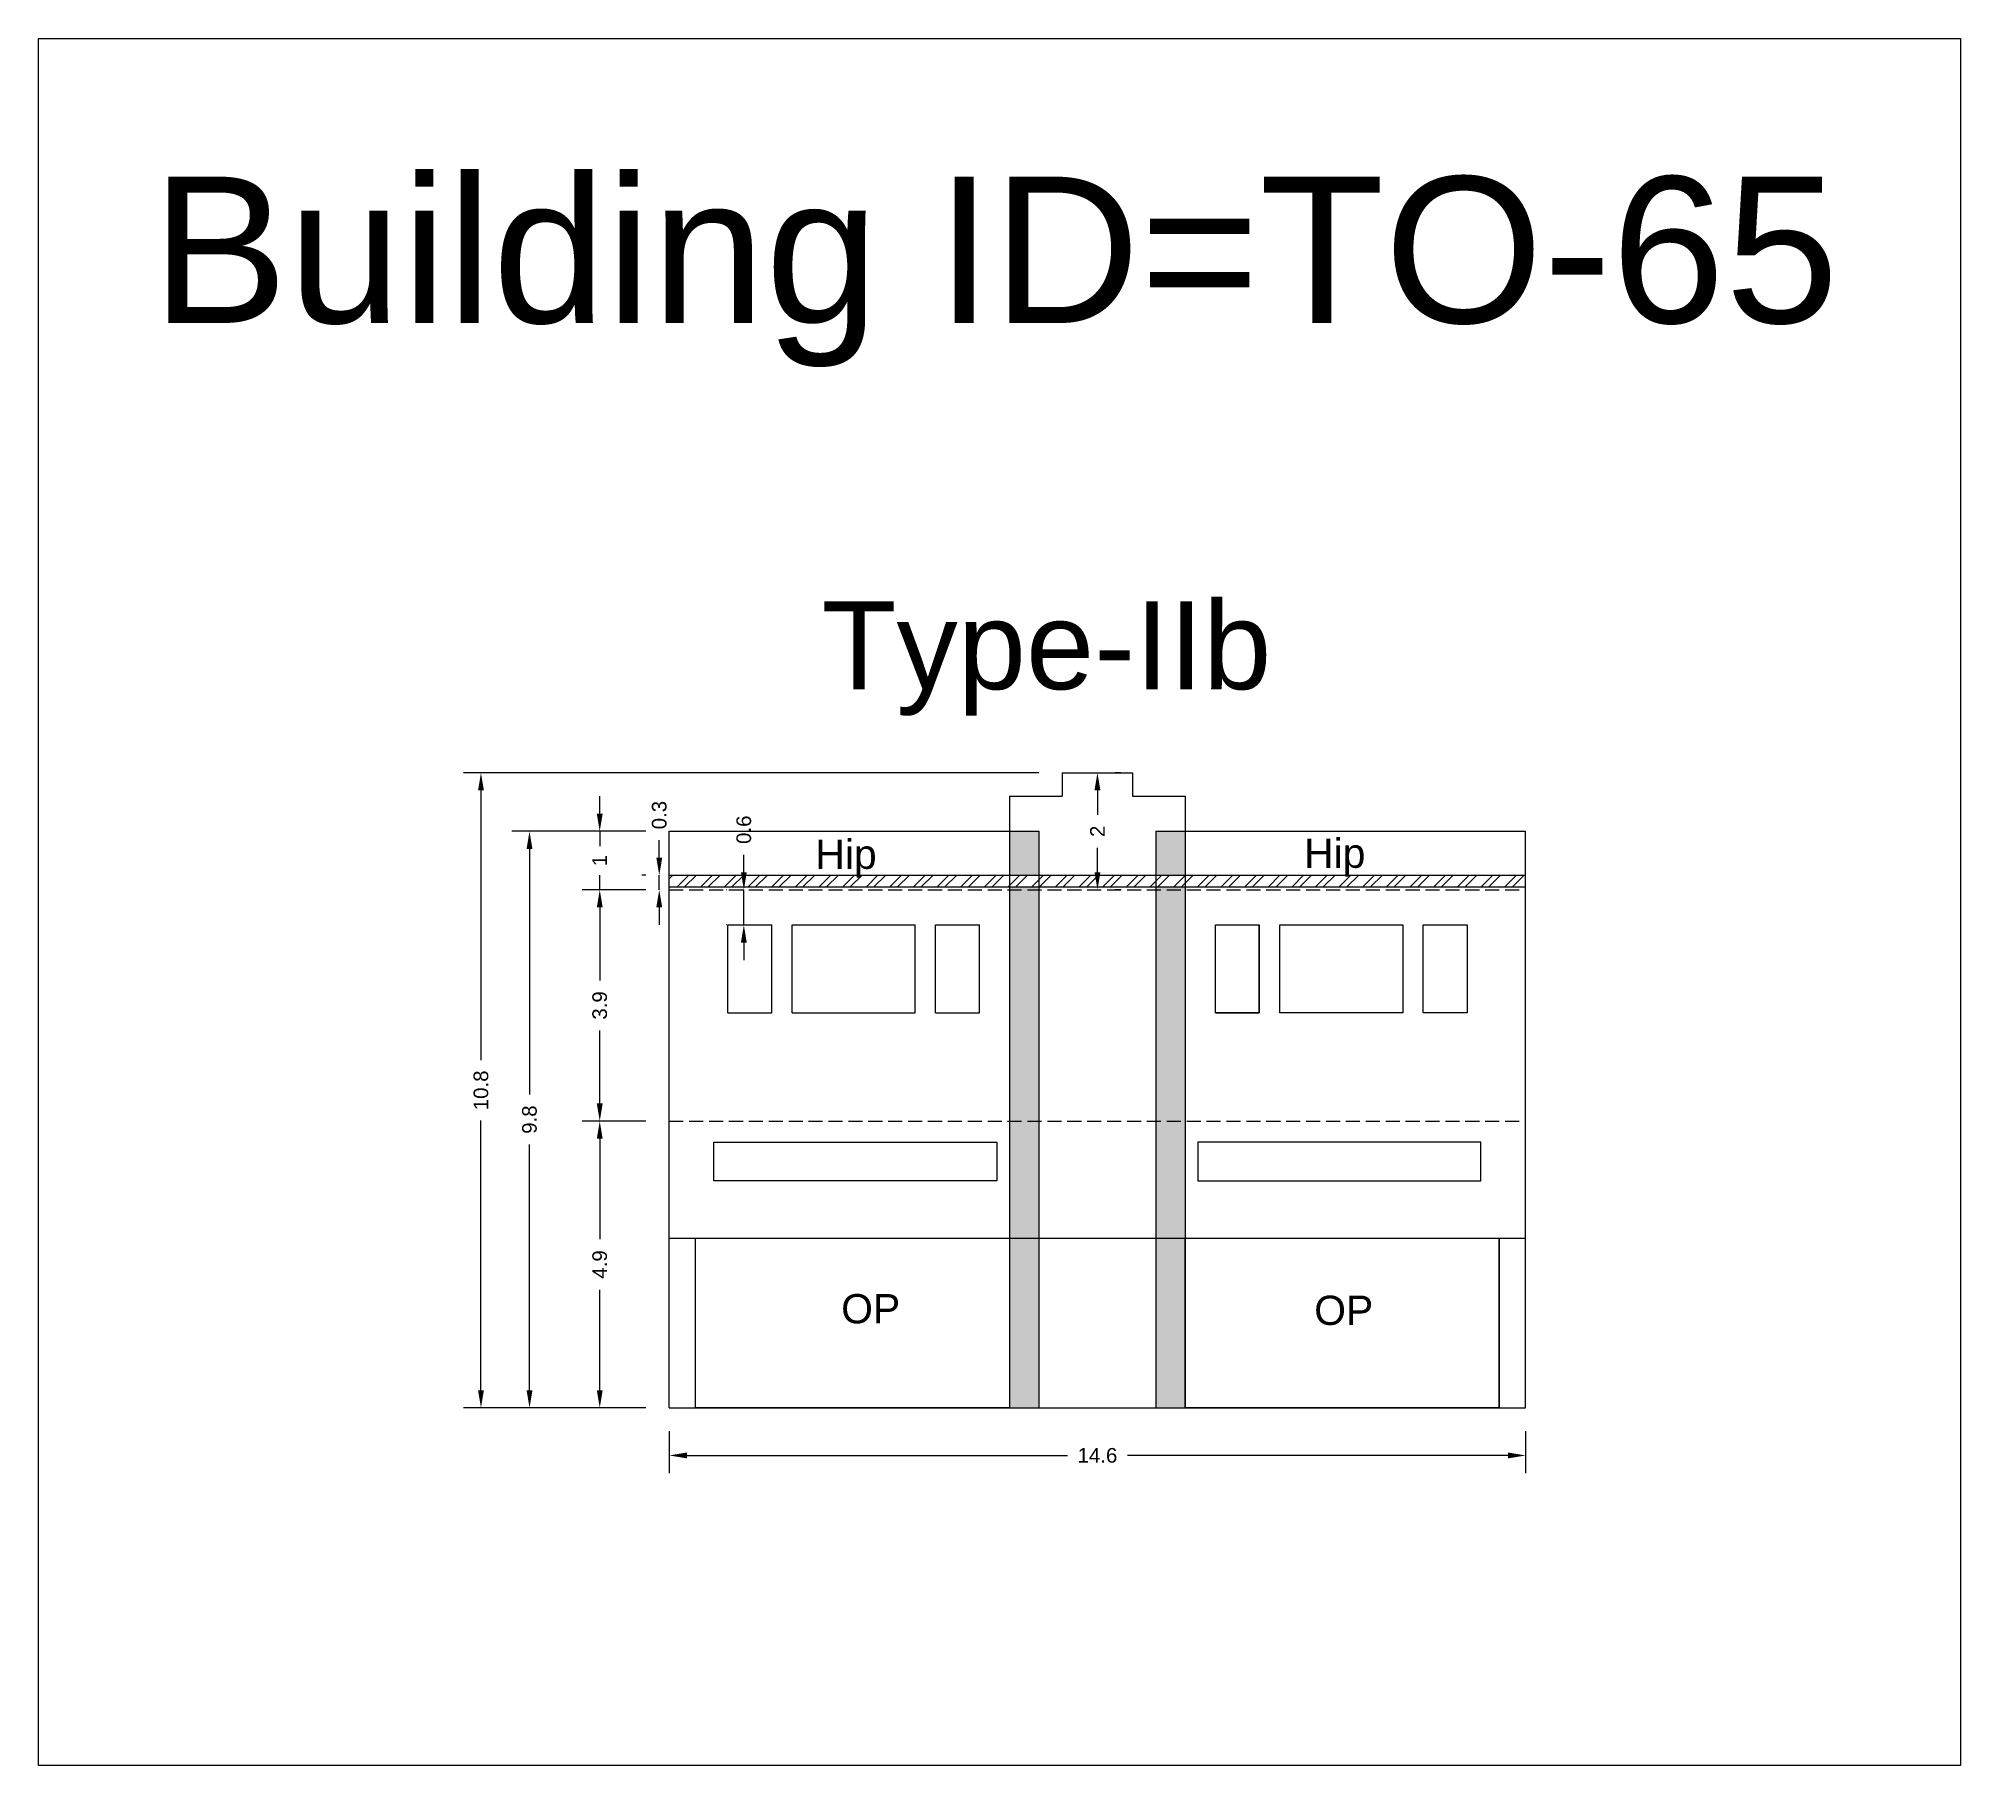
# Model space of a CAD drawing. Header units: metres. Extents: x 3416649 to 3417130, y -6713042 to -6712690.
# Drawn here: x 3416833.75 to 3416866.59, y -6713003.67 to -6712974.16 of the extents above; entities that cross this region are included whole.
import ezdxf

# ---------------------------------------------------------------- set-up
doc = ezdxf.new("R2010")
doc.units = ezdxf.units.M
doc.linetypes.add('ACAD_ISO02W100', pattern=[15, 12, -3])
doc.layers.add('Dotted', color=7, linetype='ACAD_ISO02W100', plot=False)
doc.styles.get("Standard").update_dxf_attribs({"font": 'arial.ttf'})
doc.dimstyles.new('ISO-25', dxfattribs={"dimtxt": 0.25, "dimasz": 0.3, "dimexe": 0.3, "dimexo": 0.4, "dimgap": 0.2, "dimtad": 0, "dimdec": 1, "dimdsep": 46, "dimtxsty": 'Standard', "dimcen": 2.5, "dimadec": 0, "dimazin": 0, "dimtfac": 1, "dimtdec": 1, "dimtmove": 0, "dimatfit": 3, "dimfxl": 1, "dimarcsym": 0})

# ---------------------------------------------------------------- blocks, each defined once
blk = doc.blocks.new('*D510')
at = {"color": 0, "lineweight": -2, "transparency": 16777216}
for p, q in [((3416844.527, -6712997.957), (3416844.527, -6712998.67)), ((3416859.157, -6712997.957), (3416859.157, -6712998.67)), ((3416844.827, -6712998.37), (3416851.329, -6712998.37)), ((3416858.857, -6712998.37), (3416852.354, -6712998.37))]:
    blk.add_line(p, q, dxfattribs=at)
at = {"color": 0, "transparency": 16777216}
for points in [[(3416844.827, -6712998.32), (3416844.827, -6712998.42), (3416844.527, -6712998.37)], [(3416858.857, -6712998.32), (3416858.857, -6712998.42), (3416859.157, -6712998.37)]]:
    blk.add_solid(points, dxfattribs=at)
at = {"layer": 'Defpoints', "color": 0, "transparency": 16777216}
for p in [(3416844.527, -6712997.557), (3416859.157, -6712997.557), (3416859.157, -6712998.37)]:
    blk.add_point(p, dxfattribs=at)
at = {"color": 0, "transparency": 16777216, "insert": (3416851.842, -6712998.37), "char_height": 0.25, "attachment_point": 5}
blk.add_mtext('14.6', dxfattribs=at)
blk = doc.blocks.new('*D511')
at = {"color": 0, "lineweight": -2, "transparency": 16777216}
for p, q in [((3416844.127, -6712992.657), (3416843.039, -6712992.657)), ((3416843.339, -6712992.957), (3416843.339, -6712994.675)), ((3416843.339, -6712997.257), (3416843.339, -6712995.54)), ((3416844.127, -6712997.557), (3416843.039, -6712997.557))]:
    blk.add_line(p, q, dxfattribs=at)
at = {"color": 0, "transparency": 16777216}
for points in [[(3416843.289, -6712992.957), (3416843.389, -6712992.957), (3416843.339, -6712992.657)], [(3416843.289, -6712997.257), (3416843.389, -6712997.257), (3416843.339, -6712997.557)]]:
    blk.add_solid(points, dxfattribs=at)
at = {"layer": 'Defpoints', "color": 0, "transparency": 16777216}
for p in [(3416843.339, -6712992.657), (3416844.527, -6712992.657), (3416844.527, -6712997.557)]:
    blk.add_point(p, dxfattribs=at)
at = {"color": 0, "transparency": 16777216, "insert": (3416843.339, -6712995.107), "char_height": 0.25, "attachment_point": 5, "rotation": 90}
blk.add_mtext('4.9', dxfattribs=at)
blk = doc.blocks.new('*D512')
at = {"color": 0, "lineweight": -2, "transparency": 16777216}
for p, q in [((3416844.127, -6712988.707), (3416843.039, -6712988.707)), ((3416843.339, -6712989.007), (3416843.339, -6712990.255)), ((3416843.339, -6712992.357), (3416843.339, -6712991.11)), ((3416844.127, -6712992.657), (3416843.039, -6712992.657))]:
    blk.add_line(p, q, dxfattribs=at)
at = {"color": 0, "transparency": 16777216}
for points in [[(3416843.289, -6712989.007), (3416843.389, -6712989.007), (3416843.339, -6712988.707)], [(3416843.289, -6712992.357), (3416843.389, -6712992.357), (3416843.339, -6712992.657)]]:
    blk.add_solid(points, dxfattribs=at)
at = {"layer": 'Defpoints', "color": 0, "transparency": 16777216}
for p in [(3416843.339, -6712988.707), (3416844.527, -6712988.707), (3416844.527, -6712992.657)]:
    blk.add_point(p, dxfattribs=at)
at = {"color": 0, "transparency": 16777216, "insert": (3416843.339, -6712990.682), "char_height": 0.25, "attachment_point": 5, "rotation": 90}
blk.add_mtext('3.9', dxfattribs=at)
blk = doc.blocks.new('*D513')
at = {"color": 0, "lineweight": -2, "transparency": 16777216}
for p, q in [((3416843.339, -6712987.407), (3416843.339, -6712987.107)), ((3416844.127, -6712987.707), (3416843.039, -6712987.707)), ((3416843.339, -6712987.707), (3416843.339, -6712987.961)), ((3416843.339, -6712988.707), (3416843.339, -6712988.454)), ((3416844.127, -6712988.707), (3416843.039, -6712988.707)), ((3416843.339, -6712989.007), (3416843.339, -6712989.307))]:
    blk.add_line(p, q, dxfattribs=at)
at = {"color": 0, "transparency": 16777216}
for points in [[(3416843.289, -6712987.407), (3416843.389, -6712987.407), (3416843.339, -6712987.707)], [(3416843.289, -6712989.007), (3416843.389, -6712989.007), (3416843.339, -6712988.707)]]:
    blk.add_solid(points, dxfattribs=at)
at = {"layer": 'Defpoints', "color": 0, "transparency": 16777216}
for p in [(3416843.339, -6712987.707), (3416844.527, -6712987.707), (3416844.527, -6712988.707)]:
    blk.add_point(p, dxfattribs=at)
at = {"color": 0, "transparency": 16777216, "insert": (3416843.339, -6712988.207), "char_height": 0.25, "attachment_point": 5, "rotation": 90}
blk.add_mtext('1', dxfattribs=at)
blk = doc.blocks.new('*D514')
at = {"color": 0, "lineweight": -2, "transparency": 16777216}
for p, q in [((3416845.801, -6712988.407), (3416845.801, -6712988.107)), ((3416845.502, -6712988.707), (3416845.501, -6712988.707)), ((3416845.801, -6712989.307), (3416845.801, -6712988.707)), ((3416845.502, -6712989.307), (3416845.501, -6712989.307)), ((3416845.801, -6712989.607), (3416845.801, -6712989.907))]:
    blk.add_line(p, q, dxfattribs=at)
at = {"color": 0, "transparency": 16777216}
for points in [[(3416845.751, -6712988.407), (3416845.851, -6712988.407), (3416845.801, -6712988.707)], [(3416845.751, -6712989.607), (3416845.851, -6712989.607), (3416845.801, -6712989.307)]]:
    blk.add_solid(points, dxfattribs=at)
at = {"layer": 'Defpoints', "color": 0, "transparency": 16777216}
for p in [(3416845.801, -6712988.707), (3416845.902, -6712988.707), (3416845.902, -6712989.307)]:
    blk.add_point(p, dxfattribs=at)
at = {"color": 0, "transparency": 16777216, "insert": (3416845.801, -6712987.68), "char_height": 0.25, "attachment_point": 5, "rotation": 90}
blk.add_mtext('0.6', dxfattribs=at)
blk = doc.blocks.new('*D515')
at = {"color": 0, "lineweight": -2, "transparency": 16777216}
for p, q in [((3416844.356, -6712988.157), (3416844.356, -6712987.857)), ((3416844.127, -6712988.457), (3416844.056, -6712988.457)), ((3416844.356, -6712988.707), (3416844.356, -6712988.457)), ((3416844.127, -6712988.707), (3416844.056, -6712988.707)), ((3416844.356, -6712989.007), (3416844.356, -6712989.307))]:
    blk.add_line(p, q, dxfattribs=at)
at = {"color": 0, "transparency": 16777216}
for points in [[(3416844.306, -6712988.157), (3416844.406, -6712988.157), (3416844.356, -6712988.457)], [(3416844.306, -6712989.007), (3416844.406, -6712989.007), (3416844.356, -6712988.707)]]:
    blk.add_solid(points, dxfattribs=at)
at = {"layer": 'Defpoints', "color": 0, "transparency": 16777216}
for p in [(3416844.356, -6712988.457), (3416844.527, -6712988.457), (3416844.527, -6712988.707)]:
    blk.add_point(p, dxfattribs=at)
at = {"color": 0, "transparency": 16777216, "insert": (3416844.356, -6712987.43), "char_height": 0.25, "attachment_point": 5, "rotation": 90}
blk.add_mtext('0.3', dxfattribs=at)
blk = doc.blocks.new('*D516')
at = {"color": 0, "lineweight": -2, "transparency": 16777216}
for p, q in [((3416844.127, -6712987.707), (3416841.839, -6712987.707)), ((3416842.139, -6712988.007), (3416842.139, -6712992.205)), ((3416842.139, -6712997.257), (3416842.139, -6712993.06)), ((3416844.127, -6712997.557), (3416841.839, -6712997.557))]:
    blk.add_line(p, q, dxfattribs=at)
at = {"color": 0, "transparency": 16777216}
for points in [[(3416842.089, -6712988.007), (3416842.189, -6712988.007), (3416842.139, -6712987.707)], [(3416842.089, -6712997.257), (3416842.189, -6712997.257), (3416842.139, -6712997.557)]]:
    blk.add_solid(points, dxfattribs=at)
at = {"layer": 'Defpoints', "color": 0, "transparency": 16777216}
for p in [(3416842.139, -6712987.707), (3416844.527, -6712987.707), (3416844.527, -6712997.557)]:
    blk.add_point(p, dxfattribs=at)
at = {"color": 0, "transparency": 16777216, "insert": (3416842.139, -6712992.632), "char_height": 0.25, "attachment_point": 5, "rotation": 90}
blk.add_mtext('9.8', dxfattribs=at)
blk = doc.blocks.new('*D517')
at = {"color": 0, "lineweight": -2, "transparency": 16777216}
for p, q in [((3416852.242, -6712986.707), (3416852.142, -6712986.707)), ((3416851.842, -6712987.007), (3416851.842, -6712987.425)), ((3416851.842, -6712988.407), (3416851.842, -6712987.99)), ((3416852.242, -6712988.707), (3416852.142, -6712988.707))]:
    blk.add_line(p, q, dxfattribs=at)
at = {"color": 0, "transparency": 16777216}
for points in [[(3416851.792, -6712987.007), (3416851.892, -6712987.007), (3416851.842, -6712986.707)], [(3416851.792, -6712988.407), (3416851.892, -6712988.407), (3416851.842, -6712988.707)]]:
    blk.add_solid(points, dxfattribs=at)
at = {"layer": 'Defpoints', "color": 0, "transparency": 16777216}
for p in [(3416851.842, -6712986.707), (3416851.842, -6712986.707), (3416851.842, -6712988.707)]:
    blk.add_point(p, dxfattribs=at)
at = {"color": 0, "transparency": 16777216, "insert": (3416851.842, -6712987.707), "char_height": 0.25, "attachment_point": 5, "rotation": 90}
blk.add_mtext('2', dxfattribs=at)
blk = doc.blocks.new('*D518')
at = {"color": 0, "lineweight": -2, "transparency": 16777216}
for p, q in [((3416850.842, -6712986.707), (3416841.01, -6712986.707)), ((3416841.31, -6712987.007), (3416841.31, -6712991.619)), ((3416841.31, -6712997.257), (3416841.31, -6712992.646)), ((3416844.127, -6712997.557), (3416841.01, -6712997.557))]:
    blk.add_line(p, q, dxfattribs=at)
at = {"color": 0, "transparency": 16777216}
for points in [[(3416841.26, -6712987.007), (3416841.36, -6712987.007), (3416841.31, -6712986.707)], [(3416841.26, -6712997.257), (3416841.36, -6712997.257), (3416841.31, -6712997.557)]]:
    blk.add_solid(points, dxfattribs=at)
at = {"layer": 'Defpoints', "color": 0, "transparency": 16777216}
for p in [(3416841.31, -6712986.707), (3416851.242, -6712986.707), (3416844.527, -6712997.557)]:
    blk.add_point(p, dxfattribs=at)
at = {"color": 0, "transparency": 16777216, "insert": (3416841.31, -6712992.132), "char_height": 0.25, "attachment_point": 5, "rotation": 90}
blk.add_mtext('10.8', dxfattribs=at)

msp = doc.modelspace()

# ---------------------------------------------------------------- hatches: boundary and pattern name
h = msp.add_hatch(color=256)
h.dxf.hatch_style = 1
h.paths.add_polyline_path([(3416850.842, -6712992.657), (3416850.342, -6712992.657), (3416850.342, -6712994.657), (3416850.842, -6712994.657)])
h.paths.add_polyline_path([(3416850.842, -6712988.657), (3416850.342, -6712988.657), (3416850.342, -6712992.657), (3416850.842, -6712992.657)])
h.paths.add_polyline_path([(3416850.842, -6712987.707), (3416850.342, -6712987.707), (3416850.342, -6712988.457), (3416850.842, -6712988.457)])
h.paths.add_polyline_path([(3416853.342, -6712987.707), (3416852.842, -6712987.707), (3416852.842, -6712988.457), (3416853.342, -6712988.457)])
h.paths.add_polyline_path([(3416853.342, -6712988.657), (3416852.842, -6712988.657), (3416852.842, -6712992.657), (3416853.342, -6712992.657)])
h.paths.add_polyline_path([(3416853.342, -6712992.657), (3416852.842, -6712992.657), (3416852.842, -6712994.657), (3416853.342, -6712994.657)])
h.paths.add_polyline_path([(3416853.342, -6712994.657), (3416852.842, -6712994.657), (3416852.842, -6712997.557), (3416853.342, -6712997.557)])
h.paths.add_polyline_path([(3416850.842, -6712994.657), (3416850.342, -6712994.657), (3416850.342, -6712997.557), (3416850.842, -6712997.557)])
h = msp.add_hatch()
h.set_pattern_fill('ANSI32', color=256, scale=0.03)
h.set_pattern_definition([(45, (-65.8553, 0), (-0.202055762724, 0.202055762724), []), (45, (-65.7206, 0), (-0.202055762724, 0.202055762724), [])])
h.paths.add_polyline_path([(3416859.157, -6712988.457), (3416844.527, -6712988.457), (3416844.527, -6712988.657), (3416859.157, -6712988.657)])

# ---------------------------------------------------------------- linework, layer by layer
for points in [[(3416833.749, -6712974.161), (3416866.588, -6712974.161), (3416866.588, -6713003.668), (3416833.749, -6713003.668)], [(3416854.607, -6712989.307), (3416854.607, -6712990.807), (3416853.857, -6712990.807), (3416853.857, -6712989.307)], [(3416857.057, -6712989.307), (3416857.057, -6712990.807), (3416854.957, -6712990.807), (3416854.957, -6712989.307)], [(3416858.157, -6712989.307), (3416858.157, -6712990.807), (3416857.407, -6712990.807), (3416857.407, -6712989.307)], [(3416845.289, -6712993.018), (3416850.125, -6712993.018), (3416850.125, -6712993.68), (3416845.289, -6712993.68)], [(3416858.394, -6712993.018), (3416853.558, -6712993.018), (3416853.558, -6712993.68), (3416858.394, -6712993.68)], [(3416844.977, -6712994.657), (3416850.342, -6712994.657), (3416850.342, -6712997.557), (3416844.977, -6712997.557)], [(3416853.342, -6712994.657), (3416858.707, -6712994.657), (3416858.707, -6712997.557), (3416853.342, -6712997.557)]]:
    msp.add_lwpolyline(points, close=True)
for points in [[(3416851.242, -6712986.707), (3416852.442, -6712986.707)], [(3416851.242, -6712986.707), (3416851.242, -6712987.107)], [(3416852.442, -6712986.707), (3416852.442, -6712987.107)], [(3416850.342, -6712987.107), (3416850.342, -6712987.707)], [(3416850.342, -6712987.107), (3416851.242, -6712987.107)], [(3416852.442, -6712987.107), (3416853.342, -6712987.107)], [(3416853.342, -6712987.107), (3416853.342, -6712987.707)], [(3416844.527, -6712987.707), (3416850.842, -6712987.707)], [(3416844.527, -6712997.557), (3416844.527, -6712987.707)], [(3416850.342, -6712987.707), (3416850.342, -6712997.557)], [(3416850.842, -6712987.707), (3416850.842, -6712997.557)], [(3416852.842, -6712987.707), (3416859.157, -6712987.707)], [(3416852.842, -6712987.707), (3416852.842, -6712997.557)], [(3416853.342, -6712987.707), (3416853.342, -6712997.557)], [(3416859.157, -6712997.557), (3416859.157, -6712987.707)], [(3416844.527, -6712988.457), (3416859.157, -6712988.457)], [(3416844.527, -6712988.657), (3416859.157, -6712988.657)], [(3416845.527, -6712989.307), (3416846.277, -6712989.307)], [(3416845.527, -6712990.807), (3416845.527, -6712989.307)], [(3416846.277, -6712990.807), (3416846.277, -6712989.307)], [(3416846.627, -6712990.807), (3416846.627, -6712989.307)], [(3416846.627, -6712989.307), (3416848.727, -6712989.307)], [(3416848.727, -6712990.807), (3416848.727, -6712989.307)], [(3416849.077, -6712990.807), (3416849.077, -6712989.307)], [(3416849.077, -6712989.307), (3416849.827, -6712989.307)], [(3416849.077, -6712989.307), (3416849.827, -6712989.307)], [(3416849.827, -6712990.807), (3416849.827, -6712989.307)], [(3416853.857, -6712989.307), (3416854.607, -6712989.307)], [(3416854.607, -6712990.807), (3416854.607, -6712989.307)], [(3416845.527, -6712990.807), (3416846.277, -6712990.807)], [(3416846.627, -6712990.807), (3416848.727, -6712990.807)], [(3416849.077, -6712990.807), (3416849.827, -6712990.807)], [(3416849.077, -6712990.807), (3416849.827, -6712990.807)], [(3416853.857, -6712990.807), (3416854.607, -6712990.807)], [(3416844.527, -6712994.657), (3416859.157, -6712994.657)], [(3416844.977, -6712997.557), (3416844.977, -6712994.657)], [(3416858.707, -6712997.557), (3416858.707, -6712994.657)], [(3416844.527, -6712997.557), (3416859.157, -6712997.557)]]:
    msp.add_lwpolyline(points)
at = {"layer": 'Dotted', "ltscale": 0.02}
for points in [[(3416844.527, -6712988.707), (3416859.157, -6712988.707)], [(3416844.527, -6712992.657), (3416859.157, -6712992.657)]]:
    msp.add_lwpolyline(points, dxfattribs=at)

# ---------------------------------------------------------------- texts
for s, width, heights, insert, char_height, attachment_point in [('Building ID=TO-65', 67.86454, [0.517], (3416835.683, -6712976.522), 2.5, 1), ('Type-IIb ', 9.99112, [0.517], (3416847.128, -6712983.78), 1.5, 1), ('Hip', 67.86454, [0], (3416848.07, -6712987.849), 0.5, 3), ('Hip', 67.86454, [0], (3416856.42, -6712987.831), 0.5, 3), ('OP', 67.86454, [0], (3416847.464, -6712995.613), 0.5, 1), ('OP', 67.86454, [0], (3416855.545, -6712995.64), 0.5, 1)]:
    msp.add_mtext_dynamic_manual_height_columns(s, width=width, gutter_width=12.5, heights=heights, dxfattribs=dict(insert=insert, char_height=char_height, attachment_point=attachment_point))

# ---------------------------------------------------------------- dimensions: what is measured, and where the dimension line sits
for base, p1, p2, picture, middle in [((3416841.310214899, -6712986.707478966), (3416844.526649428, -6712997.557478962), (3416851.241649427, -6712986.707478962), '*D518', (3416841.310214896, -6712992.132478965)), ((3416851.842, -6712986.707), (3416851.842, -6712988.707), (3416851.842, -6712986.707), '*D517', (3416851.842, -6712987.707)), ((3416843.339, -6712987.707), (3416844.527, -6712988.707), (3416844.527, -6712987.707), '*D513', (3416843.339, -6712988.207)), ((3416844.355645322, -6712988.457478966), (3416844.526649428, -6712988.707478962), (3416844.526649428, -6712988.457478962), '*D515', (3416844.355645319, -6712987.429903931)), ((3416845.801, -6712988.707), (3416845.902, -6712989.307), (3416845.902, -6712988.707), '*D514', (3416845.801, -6712987.68)), ((3416842.138943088, -6712987.707478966), (3416844.526649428, -6712997.557478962), (3416844.526649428, -6712987.707478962), '*D516', (3416842.138943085, -6712992.632478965)), ((3416843.338799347, -6712988.707478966), (3416844.526649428, -6712992.657478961), (3416844.526649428, -6712988.707478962), '*D512', (3416843.338799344, -6712990.682478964)), ((3416843.339, -6712992.657), (3416844.527, -6712997.557), (3416844.527, -6712992.657), '*D511', (3416843.339, -6712995.107))]:
    dim = msp.add_linear_dim(base=base, p1=p1, p2=p2, angle=90, dimstyle='ISO-25')
    dim.commit()
    dim.dimension.update_dxf_attribs({"geometry": picture, "text_midpoint": middle})
dim = msp.add_linear_dim(base=(3416859.157, -6712998.37), p1=(3416844.527, -6712997.557), p2=(3416859.157, -6712997.557), dimstyle='ISO-25')
dim.commit()
dim.dimension.update_dxf_attribs({"geometry": '*D510', "text_midpoint": (3416851.842, -6712998.37)})

doc.saveas('drawing.dxf')
